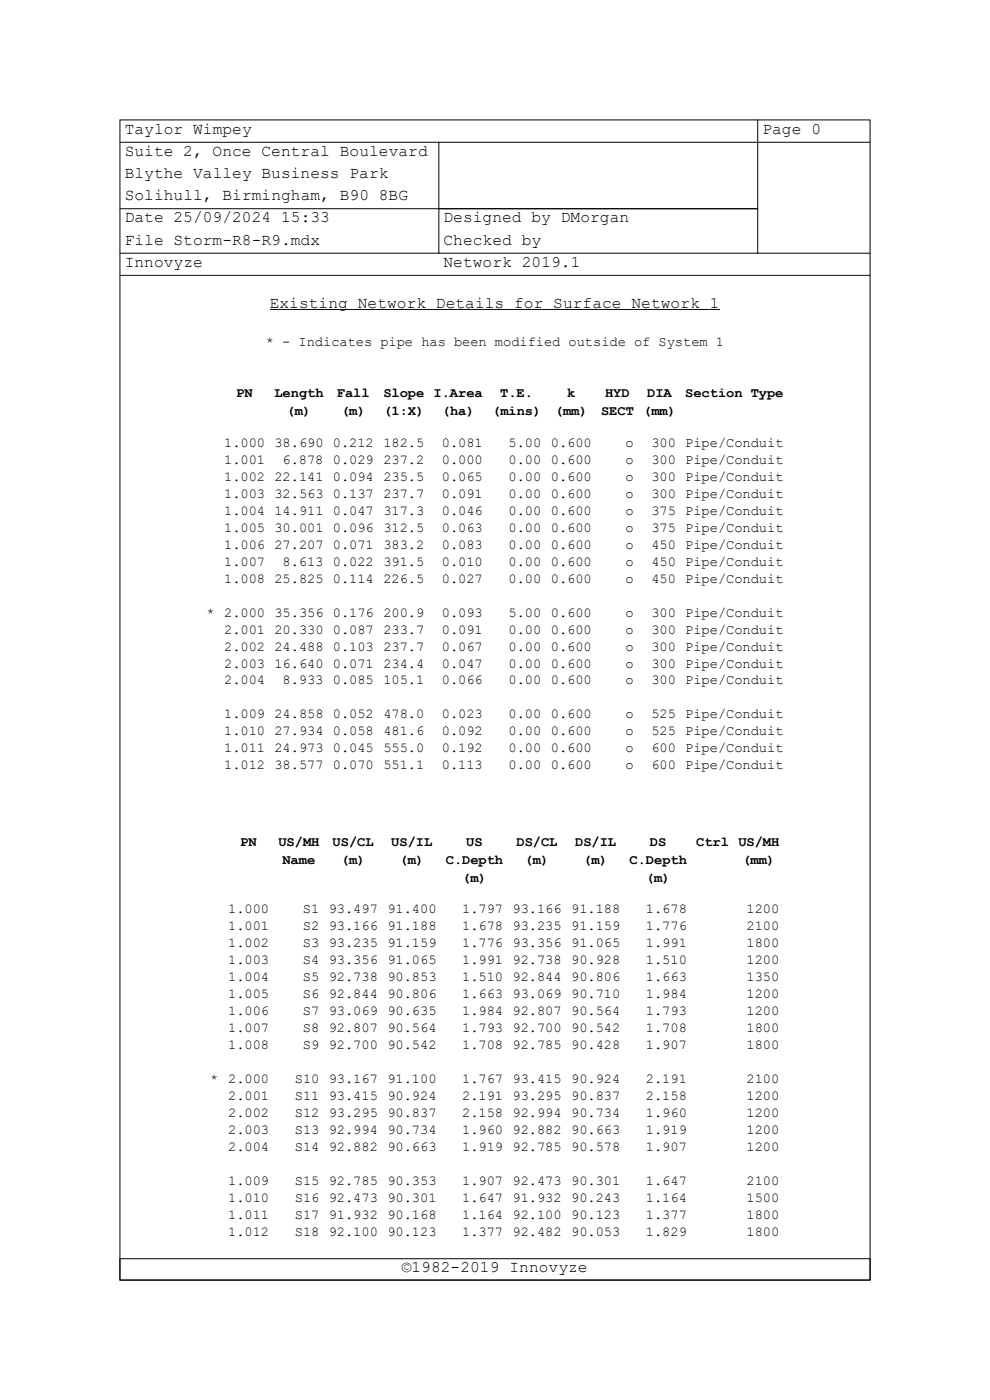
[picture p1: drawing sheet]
<svg xmlns="http://www.w3.org/2000/svg" width="210mm" height="297mm" viewBox="0 0 210 297" stroke-linecap="round" stroke-linejoin="round" font-family="sans-serif">
<defs><g id="words">
<g font-size="3.4">
<text x="26.5" y="28.3">Taylor Wimpey</text>
<text x="161.7" y="28.3">Page 0</text>
<text x="26.5" y="33.1">Suite 2, Once Central Boulevard</text>
<text x="26.5" y="37.8">Blythe Valley Business Park</text>
<text x="26.5" y="42.5">Solihull, Birmingham, B90 8BG</text>
<text x="26.5" y="47.2">Date 25/09/2024 15:33</text>
<text x="94.1" y="47.2">Designed by DMorgan</text>
<text x="26.5" y="51.9">File Storm-R8-R9.mdx</text>
<text x="94.1" y="51.9">Checked by</text>
<text x="26.5" y="56.6">Innovyze</text>
<text x="94.1" y="56.6">Network 2019.1</text>
<text x="57.2" y="65.3">Existing Network Details for Surface Network 1</text>
<text x="85.3" y="269.8">©1982-2019 Innovyze</text>
</g>
<g font-size="2.9">
<text x="56.4" y="73.4">* - Indicates pipe has been modified outside of System 1</text>
<text x="50.1" y="84.3">PN</text>
<text x="58.2" y="84.3">Length</text>
<text x="60.8" y="88.1">(m)</text>
<text x="71.5" y="84.3">Fall</text>
<text x="72.3" y="88.1">(m)</text>
<text x="81.3" y="84.3">Slope I.Area</text>
<text x="81.3" y="88.1">(1:X)</text>
<text x="93.7" y="88.1">(ha)</text>
<text x="104.4" y="88.1">(mins)</text>
<text x="106.1" y="84.3">T.E.</text>
<text x="117.7" y="88.1">(mm)</text>
<text x="120.3" y="84.3">k</text>
<text x="127.5" y="88.1">SECT (mm)</text>
<text x="128.3" y="84.3">HYD</text>
<text x="137.3" y="84.3">DIA</text>
<text x="145.4" y="84.3">Section Type</text>
<text x="47.5" y="94.8">1.000</text>
<text x="58.2" y="94.8">38.690</text>
<text x="70.6" y="94.8">0.212</text>
<text x="81.3" y="94.8">182.5</text>
<text x="93.7" y="94.8">0.081</text>
<text x="107.9" y="94.8">5.00</text>
<text x="116.8" y="94.8">0.600</text>
<text x="132.7" y="94.8">o</text>
<text x="138.2" y="94.8">300 Pipe/Conduit</text>
<text x="47.5" y="98.4">1.001</text>
<text x="59.9" y="98.4">6.878</text>
<text x="70.6" y="98.4">0.029</text>
<text x="81.3" y="98.4">237.2</text>
<text x="93.7" y="98.4">0.000</text>
<text x="107.9" y="98.4">0.00</text>
<text x="116.8" y="98.4">0.600</text>
<text x="132.7" y="98.4">o</text>
<text x="138.2" y="98.4">300 Pipe/Conduit</text>
<text x="47.5" y="102">1.002</text>
<text x="47.5" y="105.6">1.003</text>
<text x="58.2" y="102">22.141</text>
<text x="58.2" y="105.6">32.563</text>
<text x="70.6" y="102">0.094</text>
<text x="70.6" y="105.6">0.137</text>
<text x="81.3" y="102">235.5</text>
<text x="81.3" y="105.6">237.7</text>
<text x="93.7" y="102">0.065</text>
<text x="93.7" y="105.6">0.091</text>
<text x="107.9" y="102">0.00</text>
<text x="107.9" y="105.6">0.00</text>
<text x="116.8" y="102">0.600</text>
<text x="116.8" y="105.6">0.600</text>
<text x="132.7" y="102">o</text>
<text x="132.7" y="105.6">o</text>
<text x="138.2" y="102">300 Pipe/Conduit</text>
<text x="138.2" y="105.6">300 Pipe/Conduit</text>
<text x="47.5" y="109.2">1.004</text>
<text x="47.5" y="112.8">1.005</text>
<text x="58.2" y="109.2">14.911</text>
<text x="58.2" y="112.8">30.001</text>
<text x="70.6" y="109.2">0.047</text>
<text x="70.6" y="112.8">0.096</text>
<text x="81.3" y="109.2">317.3</text>
<text x="81.3" y="112.8">312.5</text>
<text x="93.7" y="109.2">0.046</text>
<text x="93.7" y="112.8">0.063</text>
<text x="107.9" y="109.2">0.00</text>
<text x="107.9" y="112.8">0.00</text>
<text x="116.8" y="109.2">0.600</text>
<text x="116.8" y="112.8">0.600</text>
<text x="132.7" y="109.2">o</text>
<text x="132.7" y="112.8">o</text>
<text x="138.2" y="109.2">375 Pipe/Conduit</text>
<text x="138.2" y="112.8">375 Pipe/Conduit</text>
<text x="47.5" y="116.4">1.006</text>
<text x="58.2" y="116.4">27.207</text>
<text x="70.6" y="116.4">0.071</text>
<text x="81.3" y="116.4">383.2</text>
<text x="93.7" y="116.4">0.083</text>
<text x="107.9" y="116.4">0.00</text>
<text x="116.8" y="116.4">0.600</text>
<text x="132.7" y="116.4">o</text>
<text x="138.2" y="116.4">450 Pipe/Conduit</text>
<text x="47.5" y="120">1.007</text>
<text x="47.5" y="123.6">1.008</text>
<text x="58.2" y="123.6">25.825</text>
<text x="59.9" y="120">8.613</text>
<text x="70.6" y="120">0.022</text>
<text x="70.6" y="123.6">0.114</text>
<text x="81.3" y="120">391.5</text>
<text x="81.3" y="123.6">226.5</text>
<text x="93.7" y="120">0.010</text>
<text x="93.7" y="123.6">0.027</text>
<text x="107.9" y="120">0.00</text>
<text x="107.9" y="123.6">0.00</text>
<text x="116.8" y="120">0.600</text>
<text x="116.8" y="123.6">0.600</text>
<text x="132.7" y="120">o</text>
<text x="132.7" y="123.6">o</text>
<text x="138.2" y="120">450 Pipe/Conduit</text>
<text x="138.2" y="123.6">450 Pipe/Conduit</text>
<text x="43.8" y="130.8">* 2.000</text>
<text x="58.2" y="130.8">35.356</text>
<text x="70.6" y="130.8">0.176</text>
<text x="81.3" y="130.8">200.9</text>
<text x="93.7" y="130.8">0.093</text>
<text x="107.9" y="130.8">5.00</text>
<text x="116.8" y="130.8">0.600</text>
<text x="132.7" y="130.8">o</text>
<text x="138.2" y="130.8">300 Pipe/Conduit</text>
<text x="47.5" y="134.4">2.001</text>
<text x="58.2" y="134.4">20.330</text>
<text x="70.6" y="134.4">0.087</text>
<text x="81.3" y="134.4">233.7</text>
<text x="93.7" y="134.4">0.091</text>
<text x="107.9" y="134.4">0.00</text>
<text x="116.8" y="134.4">0.600</text>
<text x="132.7" y="134.4">o</text>
<text x="138.2" y="134.4">300 Pipe/Conduit</text>
<text x="47.5" y="138">2.002</text>
<text x="47.5" y="141.6">2.003</text>
<text x="58.2" y="138">24.488</text>
<text x="58.2" y="141.6">16.640</text>
<text x="70.6" y="138">0.103</text>
<text x="70.6" y="141.6">0.071</text>
<text x="81.3" y="138">237.7</text>
<text x="81.3" y="141.6">234.4</text>
<text x="93.7" y="138">0.067</text>
<text x="93.7" y="141.6">0.047</text>
<text x="107.9" y="138">0.00</text>
<text x="107.9" y="141.6">0.00</text>
<text x="116.8" y="138">0.600</text>
<text x="116.8" y="141.6">0.600</text>
<text x="132.7" y="138">o</text>
<text x="132.7" y="141.6">o</text>
<text x="138.2" y="138">300 Pipe/Conduit</text>
<text x="138.2" y="141.6">300 Pipe/Conduit</text>
<text x="47.5" y="145.2">2.004</text>
<text x="59.9" y="145.2">8.933</text>
<text x="70.6" y="145.2">0.085</text>
<text x="81.3" y="145.2">105.1</text>
<text x="93.7" y="145.2">0.066</text>
<text x="107.9" y="145.2">0.00</text>
<text x="116.8" y="145.2">0.600</text>
<text x="132.7" y="145.2">o</text>
<text x="138.2" y="145.2">300 Pipe/Conduit</text>
<text x="47.5" y="152.4">1.009</text>
<text x="58.2" y="152.4">24.858</text>
<text x="70.6" y="152.4">0.052</text>
<text x="81.3" y="152.4">478.0</text>
<text x="93.7" y="152.4">0.023</text>
<text x="107.9" y="152.4">0.00</text>
<text x="116.8" y="152.4">0.600</text>
<text x="132.7" y="152.4">o</text>
<text x="138.2" y="152.4">525 Pipe/Conduit</text>
<text x="47.5" y="156">1.010</text>
<text x="47.5" y="159.6">1.011</text>
<text x="58.2" y="156">27.934</text>
<text x="58.2" y="159.6">24.973</text>
<text x="70.6" y="156">0.058</text>
<text x="70.6" y="159.6">0.045</text>
<text x="81.3" y="156">481.6</text>
<text x="81.3" y="159.6">555.0</text>
<text x="93.7" y="156">0.092</text>
<text x="93.7" y="159.6">0.192</text>
<text x="107.9" y="156">0.00</text>
<text x="107.9" y="159.6">0.00</text>
<text x="116.8" y="156">0.600</text>
<text x="116.8" y="159.6">0.600</text>
<text x="132.7" y="156">o</text>
<text x="132.7" y="159.6">o</text>
<text x="138.2" y="156">525 Pipe/Conduit</text>
<text x="138.2" y="159.6">600 Pipe/Conduit</text>
<text x="47.5" y="163.2">1.012</text>
<text x="58.2" y="163.2">38.577</text>
<text x="70.6" y="163.2">0.070</text>
<text x="81.3" y="163.2">551.1</text>
<text x="93.7" y="163.2">0.113</text>
<text x="107.9" y="163.2">0.00</text>
<text x="116.8" y="163.2">0.600</text>
<text x="132.7" y="163.2">o</text>
<text x="138.2" y="163.2">600 Pipe/Conduit</text>
<text x="51" y="179.4">PN</text>
<text x="59.1" y="179.4">US/MH</text>
<text x="70.6" y="179.4">US/CL</text>
<text x="83" y="179.4">US/IL</text>
<text x="98.9" y="179.4">US</text>
<text x="109.6" y="179.4">DS/CL</text>
<text x="122" y="179.4">DS/IL</text>
<text x="137.9" y="179.4">DS</text>
<text x="147.7" y="179.4">Ctrl US/MH</text>
<text x="59.9" y="183.2">Name</text>
<text x="72.3" y="183.2">(m)</text>
<text x="84.7" y="183.2">(m)</text>
<text x="94.6" y="183.2">C.Depth</text>
<text x="111.3" y="183.2">(m)</text>
<text x="123.7" y="183.2">(m)</text>
<text x="133.6" y="183.2">C.Depth</text>
<text x="157.5" y="183.2">(mm)</text>
<text x="98" y="187">(m)</text>
<text x="137" y="187">(m)</text>
<text x="48.4" y="193.8">1.000</text>
<text x="48.4" y="197.4">1.001</text>
<text x="64.3" y="193.8">S1</text>
<text x="64.3" y="197.4">S2</text>
<text x="69.7" y="193.8">93.497</text>
<text x="69.7" y="197.4">93.166</text>
<text x="82.2" y="193.8">91.400</text>
<text x="82.2" y="197.4">91.188</text>
<text x="98" y="193.8">1.797</text>
<text x="98" y="197.4">1.678</text>
<text x="108.7" y="193.8">93.166</text>
<text x="108.7" y="197.4">93.235</text>
<text x="121.1" y="193.8">91.188</text>
<text x="121.1" y="197.4">91.159</text>
<text x="137" y="193.8">1.678</text>
<text x="137" y="197.4">1.776</text>
<text x="158.4" y="193.8">1200</text>
<text x="158.4" y="197.4">2100</text>
<text x="48.4" y="201">1.002</text>
<text x="64.3" y="201">S3</text>
<text x="69.7" y="201">93.235</text>
<text x="82.2" y="201">91.159</text>
<text x="98" y="201">1.776</text>
<text x="108.7" y="201">93.356</text>
<text x="121.1" y="201">91.065</text>
<text x="137" y="201">1.991</text>
<text x="158.4" y="201">1800</text>
<text x="48.4" y="204.6">1.003</text>
<text x="48.4" y="208.2">1.004</text>
<text x="64.3" y="204.6">S4</text>
<text x="64.3" y="208.2">S5</text>
<text x="69.7" y="204.6">93.356</text>
<text x="69.7" y="208.2">92.738</text>
<text x="82.2" y="204.6">91.065</text>
<text x="82.2" y="208.2">90.853</text>
<text x="98" y="204.6">1.991</text>
<text x="98" y="208.2">1.510</text>
<text x="108.7" y="204.6">92.738</text>
<text x="108.7" y="208.2">92.844</text>
<text x="121.1" y="204.6">90.928</text>
<text x="121.1" y="208.2">90.806</text>
<text x="137" y="204.6">1.510</text>
<text x="137" y="208.2">1.663</text>
<text x="158.4" y="204.6">1200</text>
<text x="158.4" y="208.2">1350</text>
<text x="48.4" y="211.8">1.005</text>
<text x="48.4" y="215.4">1.006</text>
<text x="64.3" y="211.8">S6</text>
<text x="64.3" y="215.4">S7</text>
<text x="69.7" y="211.8">92.844</text>
<text x="69.7" y="215.4">93.069</text>
<text x="82.2" y="211.8">90.806</text>
<text x="82.2" y="215.4">90.635</text>
<text x="98" y="211.8">1.663</text>
<text x="98" y="215.4">1.984</text>
<text x="108.7" y="211.8">93.069</text>
<text x="108.7" y="215.4">92.807</text>
<text x="121.1" y="211.8">90.710</text>
<text x="121.1" y="215.4">90.564</text>
<text x="137" y="211.8">1.984</text>
<text x="137" y="215.4">1.793</text>
<text x="158.4" y="211.8">1200</text>
<text x="158.4" y="215.4">1200</text>
<text x="48.4" y="218.9">1.007</text>
<text x="64.3" y="218.9">S8</text>
<text x="69.7" y="218.9">92.807</text>
<text x="82.2" y="218.9">90.564</text>
<text x="98" y="218.9">1.793</text>
<text x="108.7" y="218.9">92.700</text>
<text x="121.1" y="218.9">90.542</text>
<text x="137" y="218.9">1.708</text>
<text x="158.4" y="218.9">1800</text>
<text x="48.4" y="222.5">1.008</text>
<text x="64.3" y="222.5">S9</text>
<text x="69.7" y="222.5">92.700</text>
<text x="82.2" y="222.5">90.542</text>
<text x="98" y="222.5">1.708</text>
<text x="108.7" y="222.5">92.785</text>
<text x="121.1" y="222.5">90.428</text>
<text x="137" y="222.5">1.907</text>
<text x="158.4" y="222.5">1800</text>
<text x="44.6" y="229.7">* 2.000</text>
<text x="48.4" y="233.3">2.001</text>
<text x="62.5" y="229.7">S10</text>
<text x="62.5" y="233.3">S11</text>
<text x="69.7" y="229.7">93.167</text>
<text x="69.7" y="233.3">93.415</text>
<text x="82.2" y="229.7">91.100</text>
<text x="82.2" y="233.3">90.924</text>
<text x="98" y="229.7">1.767</text>
<text x="98" y="233.3">2.191</text>
<text x="108.7" y="229.7">93.415</text>
<text x="108.7" y="233.3">93.295</text>
<text x="121.1" y="229.7">90.924</text>
<text x="121.1" y="233.3">90.837</text>
<text x="137" y="229.7">2.191</text>
<text x="137" y="233.3">2.158</text>
<text x="158.4" y="229.7">2100</text>
<text x="158.4" y="233.3">1200</text>
<text x="48.4" y="236.9">2.002</text>
<text x="62.5" y="236.9">S12</text>
<text x="69.7" y="236.9">93.295</text>
<text x="82.2" y="236.9">90.837</text>
<text x="98" y="236.9">2.158</text>
<text x="108.7" y="236.9">92.994</text>
<text x="121.1" y="236.9">90.734</text>
<text x="137" y="236.9">1.960</text>
<text x="158.4" y="236.9">1200</text>
<text x="48.4" y="240.5">2.003</text>
<text x="48.4" y="244.1">2.004</text>
<text x="62.5" y="240.5">S13</text>
<text x="62.5" y="244.1">S14</text>
<text x="69.7" y="240.5">92.994</text>
<text x="69.7" y="244.1">92.882</text>
<text x="82.2" y="240.5">90.734</text>
<text x="82.2" y="244.1">90.663</text>
<text x="98" y="240.5">1.960</text>
<text x="98" y="244.1">1.919</text>
<text x="108.7" y="240.5">92.882</text>
<text x="108.7" y="244.1">92.785</text>
<text x="121.1" y="240.5">90.663</text>
<text x="121.1" y="244.1">90.578</text>
<text x="137" y="240.5">1.919</text>
<text x="137" y="244.1">1.907</text>
<text x="158.4" y="240.5">1200</text>
<text x="158.4" y="244.1">1200</text>
<text x="48.4" y="251.3">1.009</text>
<text x="62.5" y="251.3">S15</text>
<text x="69.7" y="251.3">92.785</text>
<text x="82.2" y="251.3">90.353</text>
<text x="98" y="251.3">1.907</text>
<text x="108.7" y="251.3">92.473</text>
<text x="121.1" y="251.3">90.301</text>
<text x="137" y="251.3">1.647</text>
<text x="158.4" y="251.3">2100</text>
<text x="48.4" y="254.9">1.010</text>
<text x="62.5" y="254.9">S16</text>
<text x="69.7" y="254.9">92.473</text>
<text x="82.2" y="254.9">90.301</text>
<text x="98" y="254.9">1.647</text>
<text x="108.7" y="254.9">91.932</text>
<text x="121.1" y="254.9">90.243</text>
<text x="137" y="254.9">1.164</text>
<text x="158.4" y="254.9">1500</text>
<text x="48.4" y="258.5">1.011</text>
<text x="48.4" y="262.1">1.012</text>
<text x="62.5" y="258.5">S17</text>
<text x="62.5" y="262.1">S18</text>
<text x="69.7" y="258.5">91.932</text>
<text x="69.7" y="262.1">92.100</text>
<text x="82.2" y="258.5">90.168</text>
<text x="82.2" y="262.1">90.123</text>
<text x="98" y="258.5">1.164</text>
<text x="98" y="262.1">1.377</text>
<text x="108.7" y="258.5">92.100</text>
<text x="108.7" y="262.1">92.482</text>
<text x="121.1" y="258.5">90.123</text>
<text x="121.1" y="262.1">90.053</text>
<text x="137" y="258.5">1.377</text>
<text x="137" y="262.1">1.829</text>
<text x="158.4" y="258.5">1800</text>
<text x="158.4" y="262.1">1800</text>
</g>
</g></defs>
<path d="M25.4 30.2h67.7M25.4 25.4h159.2v246.2h-159.2zM93.1 30.2h67.6v14.1h-67.6zM160.7 30.2h23.9M160.7 25.4v4.8M25.4 44.3h67.7M25.4 53.7h67.7M25.4 58.4h159.2M93.1 44.3h67.6v9.4h-67.6zM160.7 53.7h23.9M57.2 65.7h95.4M25.4 267h159.2v4.6h-159.2z" fill="none" stroke="#000" stroke-width=".21"/>
<use href="#words"/>
</svg>
